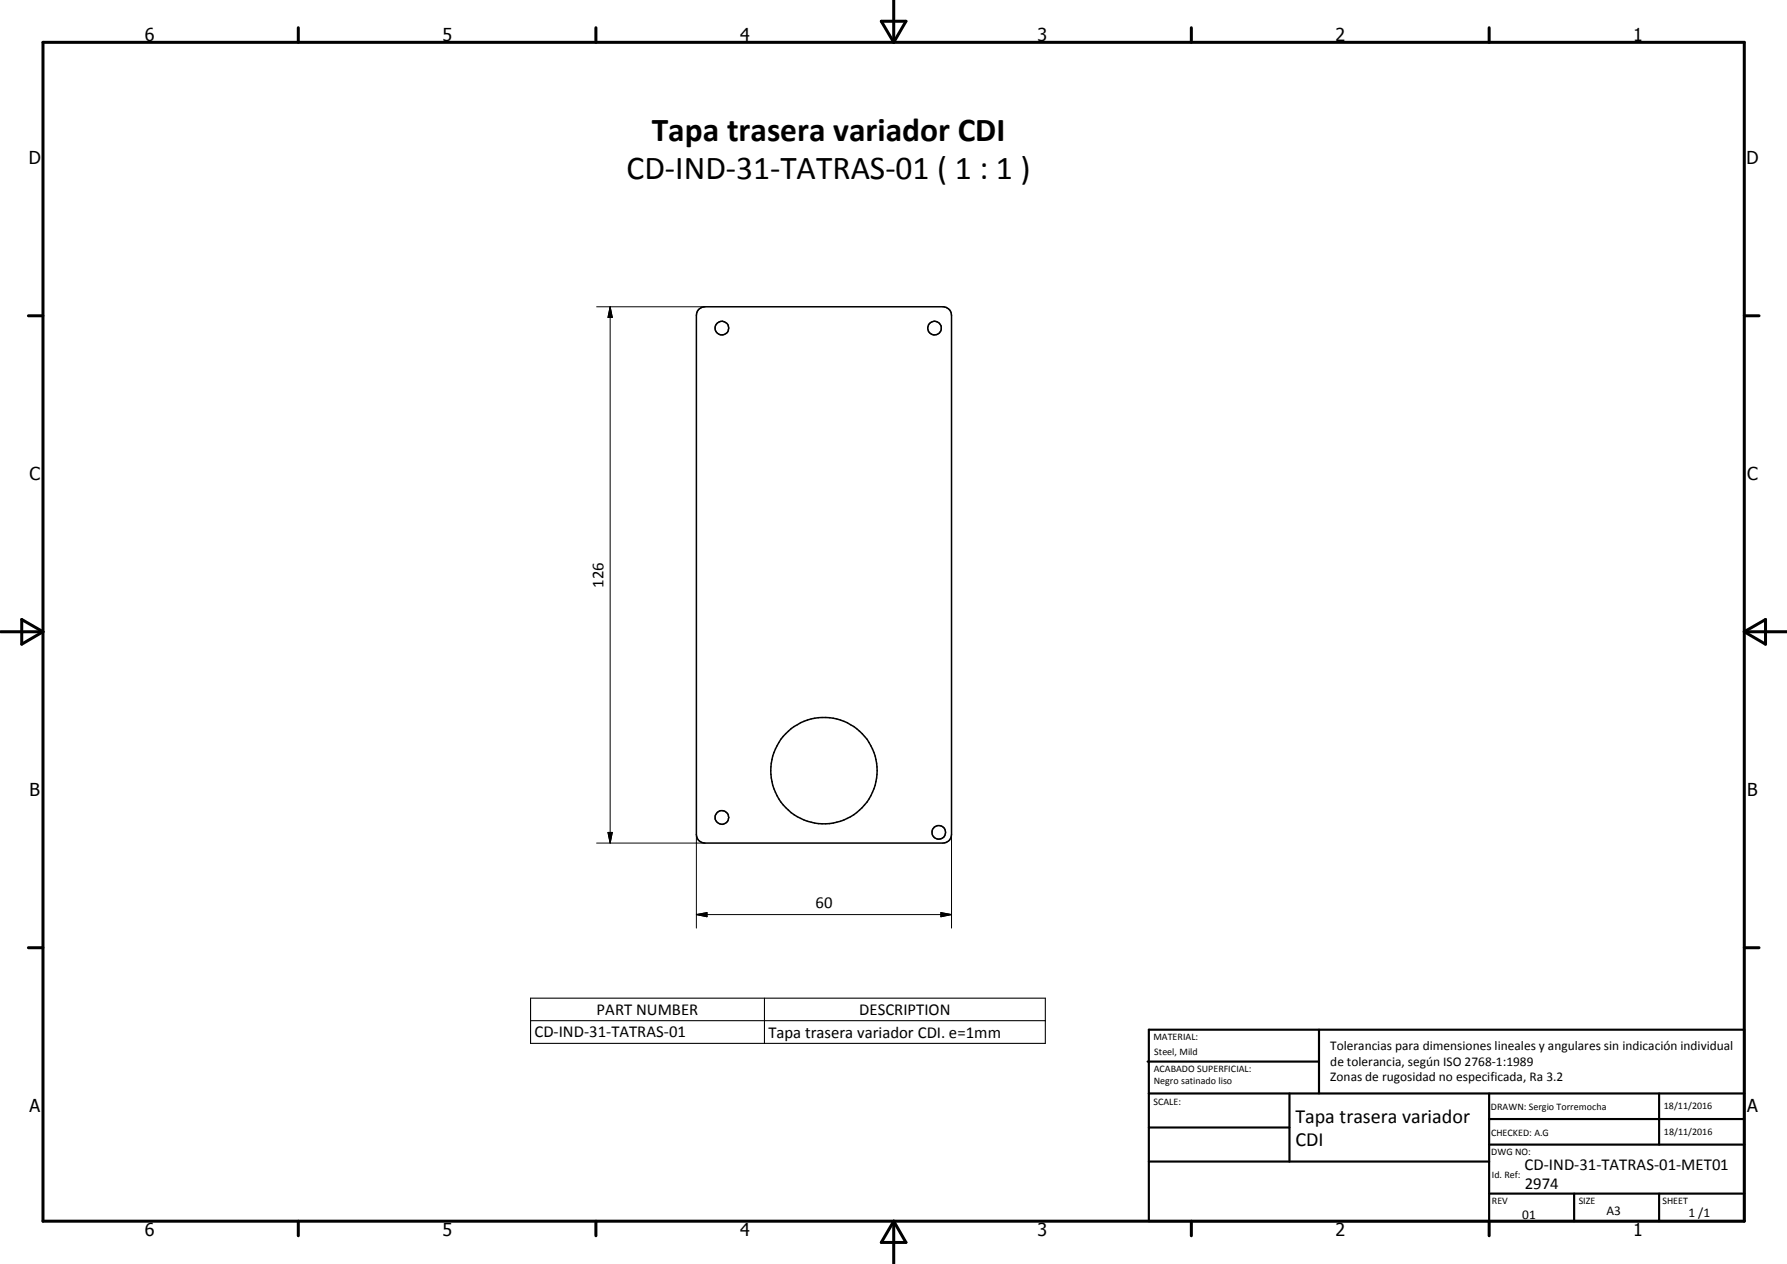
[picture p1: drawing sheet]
<svg xmlns="http://www.w3.org/2000/svg" width="420mm" height="297mm" viewBox="0 0 420 297" stroke-linecap="round" stroke-linejoin="round" font-family="sans-serif">
<defs><g id="words">
<g font-size="7.9">
<text x="153.2" y="33.1">Tapa trasera variador CDI</text>
<text x="147.3" y="42.1">CD-IND-31-TATRAS-01 ( 1 : 1 )</text>
</g>
<g font-size="4.7">
<text x="304.6" y="263.9">Tapa trasera variador</text>
<text x="304.6" y="269.3">CDI</text>
</g>
<g font-size="4.2">
<text x="34" y="9.6">6</text>
<text x="104" y="9.6">5</text>
<text x="174" y="9.6">4</text>
<text x="244" y="9.6">3</text>
<text x="314" y="9.6">2</text>
<text x="384" y="9.6">1</text>
<text x="6.8" y="38.7">D</text>
<text x="410.6" y="38.7">D</text>
<text x="7" y="112.9">C</text>
<text x="410.8" y="112.9">C</text>
<text x="7" y="187.1">B</text>
<text x="410.8" y="187.1">B</text>
<text x="7" y="261.4">A</text>
<text x="410.8" y="261.4">A</text>
<text x="34" y="290.4">6</text>
<text x="104" y="290.4">5</text>
<text x="174" y="290.4">4</text>
<text x="244" y="290.4">3</text>
<text x="314" y="290.4">2</text>
<text x="384" y="290.4">1</text>
</g>
<g font-size="3.9">
<text x="141.9" y="138.1" transform="rotate(-90 141.9 138.1)">126</text>
<text x="191.8" y="213.4">60</text>
<text x="140.3" y="238.5">PART NUMBER</text>
<text x="202" y="238.5">DESCRIPTION</text>
<text x="125.7" y="243.8">CD-IND-31-TATRAS-01</text>
<text x="180.7" y="243.9">Tapa trasera variador CDI. e=1mm</text>
<text x="358.5" y="275">CD-IND-31-TATRAS-01-MET01</text>
<text x="358.5" y="279.4">2974</text>
</g>
<g font-size="3.1">
<text x="312.7" y="246.8">Tolerancias para dimensiones lineales y angulares sin indicación individual</text>
<text x="312.7" y="250.4">de tolerancia, según ISO 2768-1:1989</text>
<text x="312.7" y="254">Zonas de rugosidad no especificada, Ra 3.2</text>
<text x="357.9" y="286.4">01</text>
<text x="377.7" y="285.6">A3</text>
<text x="397" y="285.9">1 /1</text>
</g>
<g font-size="2.4">
<text x="271.2" y="244.4">MATERIAL:</text>
<text x="271.3" y="252">ACABADO SUPERFICIAL:</text>
<text x="271.4" y="247.9">Steel, Mild</text>
<text x="271.3" y="254.6">Negro satinado liso</text>
<text x="271.2" y="259.7">SCALE:</text>
<text x="350.6" y="260.8">DRAWN: Sergio Torremocha</text>
<text x="391.2" y="260.6">18/11/2016</text>
<text x="350.6" y="267">CHECKED: A.G</text>
<text x="391.2" y="266.7">18/11/2016</text>
<text x="350.6" y="271.4">DWG NO:</text>
<text x="350.8" y="276.9">Id. Ref:</text>
<text x="350.8" y="282.8">REV</text>
<text x="371.2" y="282.9">SIZE</text>
<text x="390.9" y="282.9">SHEET</text>
</g>
</g></defs>
<g fill="none" stroke="#000" stroke-width=".35">
<path d="M164.2 72.8a2.04 2.04 0 0 1 1.5-.7h56a2 2 0 0 1 2 2v122a2 2 0 0 1-2 2h-56a2 2 0 0 1-2-2v-122z"/>
<circle cx="169.7" cy="77.1" r="1.6"/>
<circle cx="219.7" cy="77.1" r="1.6"/>
<circle cx="169.8" cy="192.1" r="1.6"/>
<circle cx="193.7" cy="181.1" r="12.5"/>
<circle cx="220.7" cy="195.6" r="1.6"/>
</g>
<g fill="none" stroke="#000" stroke-width=".71">
<path d="M10.1 9.9h400v277.1h-400zM70.1 6.5v3.4M140.1 6.5v3.4M207.2 5h5.8l-2.9 4.9zM210.1 0v9.9M280.1 6.5v3.4M350.1 6.5v3.4M6.7 74.2h3.4M410.1 74.2h3.5M.1 148.5h10M5.1 145.6l5 2.9-5 2.9zM410.1 148.5h10"/>
<path d="M410.1 148.5l5-2.9v5.8zM6.7 222.7h3.4M410.1 222.7h3.5M70.1 287v3.4M140.1 287v3.4M210.1 287v10M210.1 287l2.9 5h-5.8zM280.1 287v3.4M350.1 287v3.4"/>
</g>
<g fill="none" stroke="#000" stroke-width=".51">
<path d="M269.8 249.5h40.3M270.1 242h140v45h-140zM270.1 257h140M303.2 257v16M310.1 242v15M350.1 257v30M390.1 257v12M270.1 265h33.1M270.1 273h80M350.1 269h60M350.1 263h60M350.1 280.5h60"/>
<path d="M370.1 280.5v6.5M390.1 280.5v6.5"/>
</g>
<path d="M124.7 234.6h121.1v10.6h-121.1zM124.7 239.9h121.1M179.7 234.6v10.6" fill="none" stroke="#000" stroke-width=".25"/>
<path d="M140.3 72.1h25.4M143.5 72.1l.5 2.5h-1.1zM143.5 72.1v126M140.3 198.1h25.4M142.9 195.6h1.1l-.5 2.5zM163.7 196.1v22M223.7 196.1v22M163.7 214.9l2.5-.4v.9zM163.7 214.9h60M221.2 214.5l2.5 .4-2.5 .5z" fill="none" stroke="#000" stroke-width=".24"/>
<path d="M143.5 72.1l.5 2.5h-1.1zM142.9 195.6h1.1l-.5 2.5zM163.7 214.9l2.5-.4v.9zM221.2 214.5l2.5 .4-2.5 .5z" fill="#000"/>
<use href="#words"/>
</svg>
